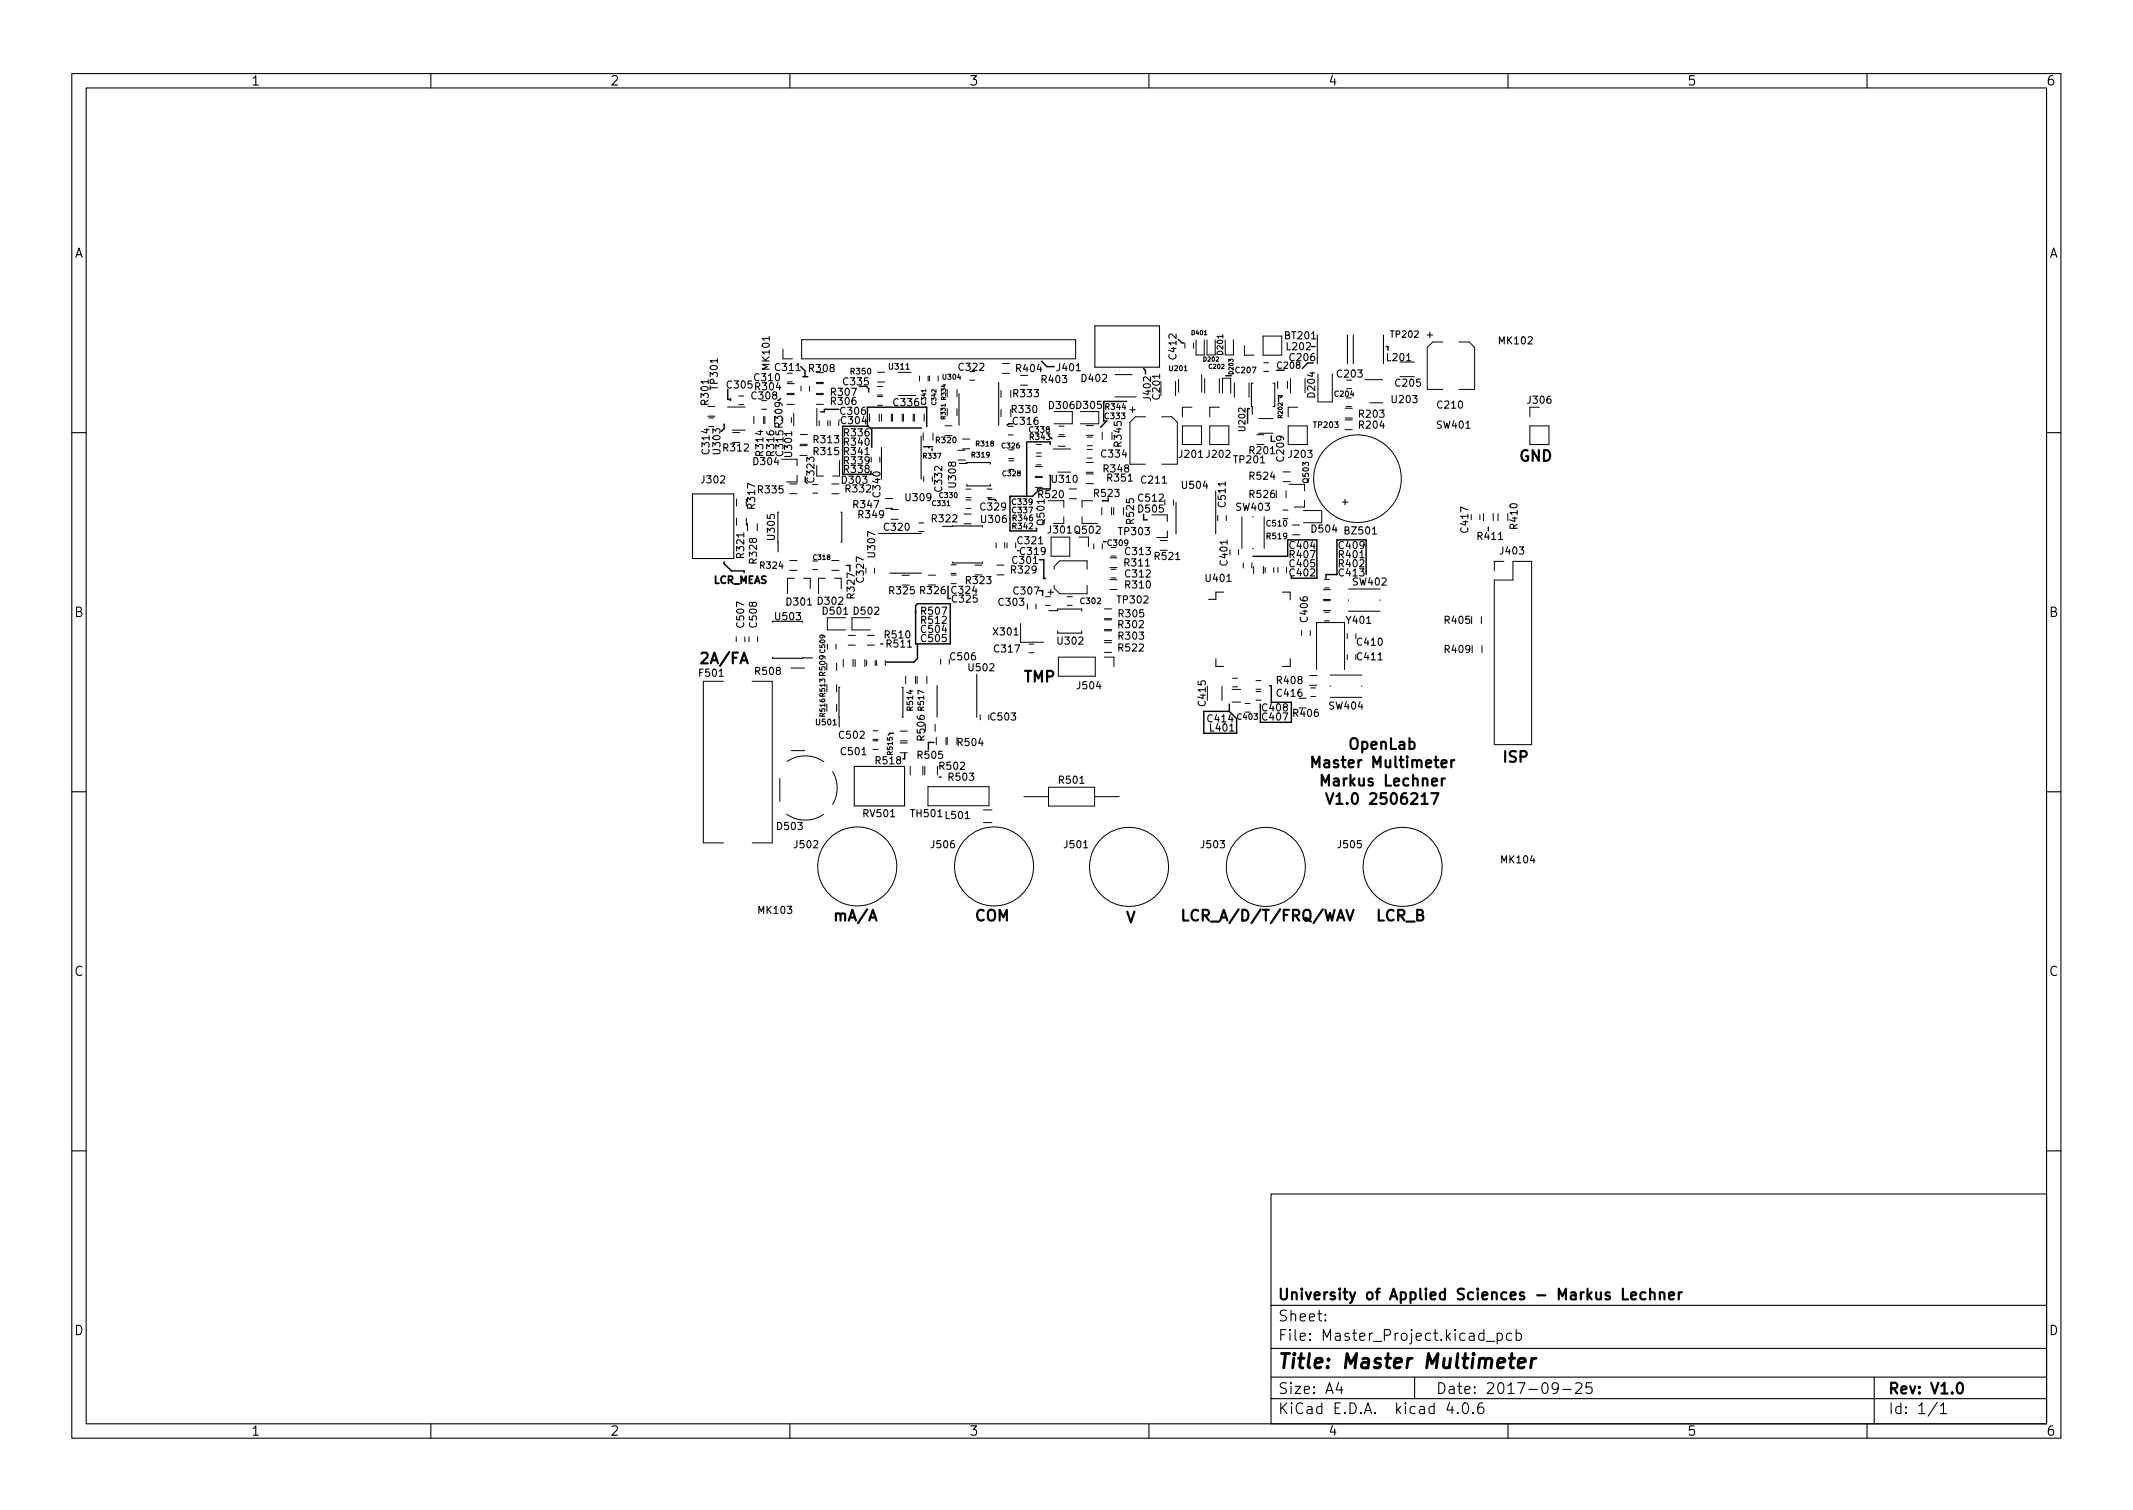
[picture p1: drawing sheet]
<svg xmlns="http://www.w3.org/2000/svg" width="297mm" height="210mm" viewBox="0 0 297 210" stroke-linecap="round" stroke-linejoin="round" font-family="sans-serif">
<defs><g id="words">
<text font-size="2.8" x="178" y="190.6">Title: Master Multimeter</text>
<g font-size="2.1">
<text x="211.5" y="64.2">GND</text>
<text x="97.8" y="92.4">2A/FA</text>
<text x="142.6" y="95">TMP</text>
<text x="183.6" y="106.9">Master Multimeter</text>
<text x="188" y="104.4">OpenLab</text>
<text x="209.4" y="106.2">ISP</text>
<text x="184.5" y="109.5">Markus Lechner</text>
<text x="186" y="112">V1.0 2506217</text>
<text x="116.4" y="128.3">mA/A</text>
<text x="135.7" y="128.3">COM</text>
<text x="156.8" y="128.5">V</text>
<text x="165.9" y="128.3">LCR_A/D/T/FRQ/WAV</text>
<text x="191.6" y="128.3">LCR_B</text>
<text x="178" y="184">Sheet:</text>
<text x="178" y="181">University of Applied Sciences - Markus Lechner</text>
<text x="178" y="186.7">File: Master_Project.kicad_pcb</text>
<text x="178" y="196.9">KiCad E.D.A. kicad 4.0.6</text>
<text x="178" y="194.1">Size: A4</text>
<text x="200" y="194.1">Date: 2017-09-25</text>
<text x="263" y="194.1">Rev: V1.0</text>
<text x="263" y="196.9">Id: 1/1</text>
</g>
<g font-size="1.8">
<text x="35" y="11.9">1</text>
<text x="85" y="11.9">2</text>
<text x="135" y="11.9">3</text>
<text x="185" y="11.9">4</text>
<text x="235" y="11.9">5</text>
<text x="285" y="11.9">6</text>
<text x="10.3" y="35.9">A</text>
<text x="285.3" y="35.9">A</text>
<text x="10.3" y="85.9">B</text>
<text x="285.3" y="85.9">B</text>
<text x="10.3" y="135.9">C</text>
<text x="285.3" y="135.9">C</text>
<text x="10.3" y="185.9">D</text>
<text x="285.3" y="185.9">D</text>
<text x="35" y="199.9">1</text>
<text x="85" y="199.9">2</text>
<text x="135" y="199.9">3</text>
<text x="185" y="199.9">4</text>
<text x="235" y="199.9">5</text>
<text x="285" y="199.9">6</text>
</g>
<g font-size="1.4">
<text x="179" y="47.2">BT201</text>
<text x="199.5" y="47" transform="rotate(-90 199.5 47)">+</text>
<text x="208.8" y="47.9">MK102</text>
<text x="105.1" y="53.1">C310</text>
<text x="107.2" y="51.4" transform="rotate(-90 107.2 51.4)">MK101</text>
<text x="108" y="51.6">C311</text>
<text x="112.8" y="51.8">R308</text>
<text x="117.5" y="53.6">C335</text>
<text x="133.6" y="51.6">C322</text>
<text x="141.6" y="51.8">R404</text>
<text x="145.1" y="53.3">R403</text>
<text x="147.3" y="51.7">J401</text>
<text x="150.7" y="53.2">D402</text>
<text x="163.8" y="49.9" transform="rotate(-90 163.8 49.9)">C412</text>
<text x="179.3" y="48.8">L202</text>
<text x="179.7" y="50.3">C206</text>
<text x="186.3" y="52.6">C203</text>
<text x="193.2" y="50.3">L201</text>
<text x="194.4" y="53.8">C205</text>
<text x="98.7" y="56.3" transform="rotate(-90 98.7 56.3)">R301</text>
<text x="99.9" y="54.1" transform="rotate(-90 99.9 54.1)">TP301</text>
<text x="101.3" y="54.1">C305 R304</text>
<text x="104.8" y="55.6">C308</text>
<text x="115.8" y="56.4">R306</text>
<text x="115.8" y="55.1">R307</text>
<text x="117.1" y="57.7">C306</text>
<text x="117.2" y="59">C304</text>
<text x="124.5" y="56.5">C336</text>
<text x="141" y="57.5">R330</text>
<text x="141.2" y="59.1">C316</text>
<text x="141.2" y="55.3">R333</text>
<text x="146.2" y="56.9">D306 D305</text>
<text x="158.1" y="57.5" transform="rotate(-90 158.1 57.5)">+</text>
<text x="160.3" y="55.6" transform="rotate(-90 160.3 55.6)">J402</text>
<text x="161.5" y="55.5" transform="rotate(-90 161.5 55.5)">C201</text>
<text x="183.1" y="55.3" transform="rotate(-90 183.1 55.3)">D204</text>
<text x="189.3" y="58.2">R203</text>
<text x="189.3" y="59.7">R204</text>
<text x="193.9" y="56.1">U203</text>
<text x="200.2" y="59.7">SW401</text>
<text x="200.3" y="56.9">C210</text>
<text x="212.8" y="56.2">J306</text>
<text x="98.8" y="63.1" transform="rotate(-90 98.8 63.1)">C314</text>
<text x="100.3" y="63.1" transform="rotate(-90 100.3 63.1)">U303</text>
<text x="100.8" y="62.9">R312</text>
<text x="105" y="64.8">D304</text>
<text x="106.3" y="63.4" transform="rotate(-90 106.3 63.4)">R314</text>
<text x="107.8" y="63.4" transform="rotate(-90 107.8 63.4)">R316</text>
<text x="109.1" y="63.4" transform="rotate(-90 109.1 63.4)">C315 R309</text>
<text x="110.3" y="63.5" transform="rotate(-90 110.3 63.5)">U301</text>
<text x="113.4" y="61.7">R313</text>
<text x="113.4" y="63.4">R315</text>
<text x="117.6" y="60.7">R336</text>
<text x="117.6" y="65.8">R338</text>
<text x="117.6" y="64.6">R339</text>
<text x="117.6" y="62">R340</text>
<text x="117.6" y="63.3">R341</text>
<text x="153.5" y="63.7">C334</text>
<text x="153.8" y="65.8">R348</text>
<text x="156.2" y="62.1" transform="rotate(-90 156.2 62.1)">R345</text>
<text x="164.3" y="63.7">J201 J202</text>
<text x="171.9" y="64.5">TP201</text>
<text x="174.1" y="63.2">R201</text>
<text x="178.8" y="64.1" transform="rotate(-90 178.8 64.1)">C209</text>
<text x="179.6" y="63.7">J203</text>
<text x="97.8" y="67.3">J302</text>
<text x="105.1" y="70.7" transform="rotate(-90 105.1 70.7)">R317</text>
<text x="105.7" y="68.7">R335</text>
<text x="113.4" y="67.1" transform="rotate(-90 113.4 67.1)">C323</text>
<text x="117.3" y="67.3">D303</text>
<text x="117.8" y="68.6">R332</text>
<text x="118.9" y="70.7">R347</text>
<text x="122.6" y="69.1" transform="rotate(-90 122.6 69.1)">C340</text>
<text x="126.2" y="69.8">U309</text>
<text x="131.2" y="68.3" transform="rotate(-90 131.2 68.3)">C332</text>
<text x="133.1" y="67.8" transform="rotate(-90 133.1 67.8)">U308</text>
<text x="136.6" y="71.1">C329</text>
<text x="144.7" y="69.3">R520</text>
<text x="146.6" y="67.2">U310</text>
<text x="152.4" y="69.2">R523</text>
<text x="154.3" y="67">R351</text>
<text x="158.6" y="69.8">C512</text>
<text x="158.6" y="71.4">D505</text>
<text x="159" y="67.3">C211</text>
<text x="164.7" y="68.1">U504</text>
<text x="170.7" y="70.5" transform="rotate(-90 170.7 70.5)">C511</text>
<text x="172.2" y="71.1">SW403</text>
<text x="174.1" y="66.8">R524</text>
<text x="174.1" y="69.3">R526</text>
<text x="187.7" y="70.3" transform="rotate(-90 187.7 70.3)">+</text>
<text x="103.6" y="77.6" transform="rotate(-90 103.6 77.6)">R321</text>
<text x="107.9" y="75.1" transform="rotate(-90 107.9 75.1)">U305</text>
<text x="119.6" y="72.1">R349</text>
<text x="121.9" y="77.5" transform="rotate(-90 121.9 77.5)">U307</text>
<text x="123.2" y="73.9">C320</text>
<text x="129.9" y="72.7">R322</text>
<text x="136.7" y="72.8">U306</text>
<text x="141.8" y="75.8">C321</text>
<text x="142.2" y="77.3">C319</text>
<text x="145.5" y="73" transform="rotate(-90 145.5 73)">Q501</text>
<text x="146" y="74.3">J301 Q502</text>
<text x="155.9" y="74.5">TP303</text>
<text x="156.8" y="77.3">C313</text>
<text x="157.9" y="72.8" transform="rotate(-90 157.9 72.8)">R525</text>
<text x="160.9" y="78">R521</text>
<text x="179.7" y="76.4">C404</text>
<text x="179.7" y="77.7">R407</text>
<text x="182.7" y="74.2">D504</text>
<text x="186.5" y="76.4">C409</text>
<text x="186.5" y="77.7">R401</text>
<text x="187.4" y="74.4">BZ501</text>
<text x="204.5" y="74" transform="rotate(-90 204.5 74)">C417</text>
<text x="205.9" y="75.2">R411</text>
<text x="209" y="77.2">J403</text>
<text x="211.3" y="73.5" transform="rotate(-90 211.3 73.5)">R410</text>
<text x="99.3" y="81.3">LCR_MEAS</text>
<text x="105.4" y="78.4" transform="rotate(-90 105.4 78.4)">R328</text>
<text x="119" y="83.2" transform="rotate(-90 119 83.2)">R327</text>
<text x="120.3" y="81" transform="rotate(-90 120.3 81)">C327</text>
<text x="123.9" y="82.7">R325 R326</text>
<text x="132.6" y="82.7">C324</text>
<text x="132.7" y="83.9">C325</text>
<text x="134.6" y="81.3">R323</text>
<text x="140.9" y="79.8">R329</text>
<text x="141.1" y="78.5">C301</text>
<text x="141.2" y="82.8">C307</text>
<text x="145.9" y="82.9">+</text>
<text x="156.7" y="78.9">R311</text>
<text x="156.8" y="80.4">C312</text>
<text x="156.8" y="81.9">R310</text>
<text x="168" y="81">U401</text>
<text x="170.9" y="78.6" transform="rotate(-90 170.9 78.6)">C401</text>
<text x="179.7" y="80.3">C402</text>
<text x="179.7" y="79">C405</text>
<text x="186.5" y="80.3">C413</text>
<text x="186.5" y="79">R402</text>
<text x="188.5" y="81.5">SW402</text>
<text x="103.6" y="87.3" transform="rotate(-90 103.6 87.3)">C507</text>
<text x="105.4" y="87.3" transform="rotate(-90 105.4 87.3)">C508</text>
<text x="108.1" y="86.3">U503</text>
<text x="109.6" y="84.3">D301</text>
<text x="114" y="84.2">D302</text>
<text x="114.7" y="85.6">D501</text>
<text x="119" y="85.6">D502</text>
<text x="123.3" y="88.9">R510</text>
<text x="128.4" y="88.1">C504</text>
<text x="128.4" y="89.4">C505</text>
<text x="128.4" y="85.6">R507</text>
<text x="128.4" y="86.9">R512</text>
<text x="138.4" y="88.5">X301</text>
<text x="139.2" y="84.3">C303</text>
<text x="147.4" y="89.7">U302</text>
<text x="155.7" y="84">TP302</text>
<text x="155.8" y="87.5">R302</text>
<text x="155.9" y="89.1">R303</text>
<text x="155.9" y="85.9">R305</text>
<text x="182.1" y="86.5" transform="rotate(-90 182.1 86.5)">C406</text>
<text x="187.6" y="86.9">Y401</text>
<text x="189.1" y="89.9">C410</text>
<text x="201.3" y="86.9">R405</text>
<text x="97.5" y="94.2">F501</text>
<text x="105.3" y="94">R508</text>
<text x="123.6" y="90.2">R511</text>
<text x="132.4" y="91.9">C506</text>
<text x="135" y="93.5">U502</text>
<text x="138.5" y="90.8">C317</text>
<text x="150.1" y="96">J504</text>
<text x="155.8" y="90.7">R522</text>
<text x="177.9" y="95.2">R408</text>
<text x="189.1" y="91.9">C411</text>
<text x="201.3" y="90.9">R409</text>
<text x="138" y="100.3">C503</text>
<text x="167.9" y="98.2" transform="rotate(-90 167.9 98.2)">C415</text>
<text x="168.3" y="100.6">C414</text>
<text x="168.6" y="101.8">L401</text>
<text x="175.9" y="100.3">C407</text>
<text x="175.9" y="99">C408</text>
<text x="177.9" y="97">C416</text>
<text x="180.2" y="99.8">R406</text>
<text x="185.2" y="98.8">SW404</text>
<text x="117" y="102.9">C502</text>
<text x="117.2" y="105.1">C501</text>
<text x="122" y="106.4">R518</text>
<text x="127.9" y="105.7">R505</text>
<text x="128.8" y="103" transform="rotate(-90 128.8 103)">R506</text>
<text x="130.9" y="107.2">R502</text>
<text x="133.5" y="103.9">R504</text>
<text x="120.3" y="113.8">RV501</text>
<text x="126.9" y="113.8">TH501 L501</text>
<text x="132.2" y="108.7">R503</text>
<text x="147.6" y="109.1">R501</text>
<text x="108.3" y="115.6">D503</text>
<text x="110.7" y="118.1">J502</text>
<text x="129.8" y="118.1">J506</text>
<text x="148.3" y="118.1">J501</text>
<text x="167.4" y="118.1">J503</text>
<text x="186.4" y="118.1">J505</text>
<text x="209.1" y="120.2">MK104</text>
<text x="105.7" y="127.2">MK103</text>
</g>
<g font-size="1.3">
<text x="193.8" y="47">TP202</text>
<text x="178" y="51.3">C208</text>
<text x="173.4" y="59.9" transform="rotate(-90 173.4 59.9)">U202</text>
<text x="105.9" y="79.2">R324</text>
</g>
<g font-size="1.1">
<text x="118.5" y="52.1">R350</text>
<text x="123.9" y="51.4">U311</text>
<text x="170.3" y="49.3" transform="rotate(-90 170.3 49.3)">D201</text>
<text x="172.2" y="52">C207</text>
<text x="153.9" y="58.3">C333</text>
<text x="154" y="57">R344</text>
<text x="183" y="59.6">TP203</text>
<text x="130.4" y="61.7">R320</text>
<text x="143.4" y="60.2">C338</text>
<text x="143.5" y="61.2">R343</text>
<text x="141" y="70.3">C339</text>
<text x="141" y="71.4">C337</text>
<text x="182.3" y="67.1" transform="rotate(-90 182.3 67.1)">Q503</text>
<text x="141.1" y="73.7">R342</text>
<text x="141.1" y="72.5">R346</text>
<text x="154.3" y="76">C309</text>
<text x="176.5" y="73.3">C510</text>
<text x="176.5" y="75.1">R519</text>
<text x="150.5" y="84.1">C302</text>
<text x="115" y="94" transform="rotate(-90 115 94)">R509</text>
<text x="113.7" y="101">U501</text>
<text x="127.1" y="98.9" transform="rotate(-90 127.1 98.9)">R514</text>
<text x="128.7" y="98.9" transform="rotate(-90 128.7 98.9)">R517</text>
<text x="172.4" y="100.2">C403</text>
</g>
<g font-size="1">
<text x="131.4" y="52.8">U304</text>
<text x="162.9" y="51.7">U201</text>
<text x="185.9" y="55.2">C204</text>
<text x="128.6" y="63.8">R337</text>
<text x="135.4" y="63.7">R319</text>
<text x="136" y="62.1">R318</text>
<text x="139.6" y="62.4">C326</text>
<text x="129.9" y="70.4">C331</text>
<text x="130.9" y="69.3">C330</text>
<text x="139.7" y="66.3">C328</text>
<text x="114.9" y="90.8" transform="rotate(-90 114.9 90.8)">C509</text>
<text x="114.9" y="99.7" transform="rotate(-90 114.9 99.7)">R516 R513</text>
<text x="124.3" y="105" transform="rotate(-90 124.3 105)">R515</text>
</g>
<text font-size=".9" x="113.3" y="77.9">C318</text>
<g font-size=".8">
<text x="166" y="46.6">D401</text>
<text x="167.7" y="50.3">D202</text>
<text x="168.4" y="51.3">C202</text>
<text x="171.7" y="52" transform="rotate(-90 171.7 52)">D203</text>
<text x="128.9" y="56.3" transform="rotate(-90 128.9 56.3)">C341</text>
<text x="130.4" y="56.3" transform="rotate(-90 130.4 56.3)">C342</text>
<text x="131.7" y="58.3" transform="rotate(-90 131.7 58.3)">R331</text>
<text x="131.7" y="55.6" transform="rotate(-90 131.7 55.6)">R334</text>
<text x="178.6" y="58.1" transform="rotate(-90 178.6 58.1)">R202</text>
</g>
</g></defs>
<g fill="none" stroke="#000" stroke-width=".15">
<path d="M10 10.2h277v190.1h-277zM12 12.2h273v186.1h-273zM60 10.2v2M110 10.2v2M160 10.2v2M210 10.2v2M260 10.2v2M133.5 54.8v4.4M139.1 53.2v6M152.5 45.4h9v5.7h-9zM174.5 53.4h-.2v3.2h.1v1.1M177.3 53.4h.2v3.2h-.2"/>
<path d="M183.4 46.6v4M187.6 46.6v4M188.5 46.7v4M192.7 46.7v4M10 60.2h2M96.4 68.8h5.8v9h-5.8zM108.3 75.5h.1M108.4 71.3h-.1l.1 5.6M117.1 71.3h.1v4.2h-.1M122.3 74.3h6M122.8 62.3v4.4M123.9 79.8h4.4"/>
<path d="M128.3 60.7v6M131.3 73.3l5.5-.1v.2M132.7 78.2v.2h4.1v-.2M133.6 64.5h1v-.1h3.3v.2M134.6 67.4v.3h3.3v-.3M163.8 69.9v4.4M169.3 68.4v5.9M285 60.2h2M107.6 91.5v.2l5.5-.1M111.7 86.5h-4.1v.2M116.9 95.7h-.1l.1 5.5M125.6 95.7h.1v4.2h-.1"/>
<path d="M130.5 95.5v4.4M136 93.9v6M146.1 85h1.2v-.2h3.3v.3M147.3 87.9v.3h3.3v-.3M169.3 91.7v1.1h1.1M170.4 82.4h-1.1v1h-1M178.6 82.4h1.1v1.1M179.7 91.7v1.1h-1.1M10 110.2h2M119 106.7h7v5.5h-7zM285 110.2h2M10 160.2h2"/>
<path d="M177 166.3h108v32h-108zM285 160.2h2M60 198.3v2M110 198.3v2M160 198.3v2M177 194.8h108M177 191.8h108M177 187.8h108M177 181.8h108M184.6 183.8v.1h-.1l.1-.1v.1M184.6 183v.1h-.1l.1-.1v.1M186.4 192.5l-.3 1h.9"/>
<path d="M186.8 193v1M197 191.8v3M201.9 195.3l-.4 1h.9M203 196.7l.1 .1h-.1h-.1l.1-.1v.1M203.9 195.4a.36 .36 0 0 1 .5 .2 .77 .77 0 0 1-.4 1.2 1 1 0 0 1-.1-1.4zM205.1 196.7l.1 .1h-.1v-.1v.1M206.5 195.3a.59 .59 0 0 0-.7 .7v.5l.1 .3h.5l.2-.1v-.5l-.1-.2-.4-.1-.3 .3M207 186.8h1.1M208.5 185.7l.4-.1 .3 .3v.4l-.1 .3h-.2h-.4M208.5 185.6v1.5M210 198.3v2M210.5 185.7l-.4-.1-.3 .3v.4l.1 .3h.2h.4"/>
<path d="M211.1 185.7l.5-.1 .3 .3v.4l-.2 .3h-.1h-.5M211.1 185.1v1.5M217 193.2l-.3 .3-.4-.1-.2-.2v-.4l.2-.2 .4-.1 .2 .2a.99 .99 0 0 1-.3 1.3h-.3M217.6 193.5h1.2M219.4 192.7l.2-.2 .5 .1a.41 .41 0 0 1 .1 .6l-.8 .8h.9M221.6 192.5h-.7v.7l.2-.1 .5 .1 .1 .2-.1 .5-.2 .1h-.3l-.2-.1M260 198.3v2M261 191.8v6.5M269.8 195.3l-1.3 1.9M270.2 195.8l.4-.5v1.5M270.2 196.8h.9"/>
</g>
<g fill="none" stroke="#000" stroke-width=".3">
<path d="M182.7 106.8v-1.5l.5 1.1 .5-1.1v1.5M184.7 110.4l.5 1.5 .5-1.5M199.3 110.4h1l-.6 1.5M202.5 105.8l-.3 .1-.1 .2M164.8 126.7v1.5h.7M187.5 126.7l.5 1.5 .5-1.5M229.8 179.4v1.5M231.1 179.9v1M233.8 179.9v1M234.2 179.9l-.3 .1-.1 .2M227.1 180.4l.8-.1-.1-.3-.4-.1-.3 .2 .1 .8h.2h.4M229.1 180l-.4-.1-.3 .3v.4l.2 .3h.1h.4"/>
<path d="M229.8 180.1a.37 .37 0 0 1 .6 0v.8M231.1 180.1a.37 .37 0 0 1 .7 0v.8M232.4 180.4l.7-.1v-.3l-.5-.1-.2 .2 .1 .8h.1h.5M272.7 192.6a.36 .36 0 0 1 .6 .2 .77 .77 0 0 1-.4 1.2 .99 .99 0 0 1-.2-1.4z"/>
</g>
<path d="M210.2 189.1h.7M210.5 188.5l-.2 1.7 .1 .2 .4 .1M211.4 189.8l1-.2v-.4l-.2-.1-.6 .1-.1 .2-.1 .8 .1 .2 .1 .1 .6-.1M213.3 189.1l-.1 1.4M213.9 189.1a.59 .59 0 0 0-.6 .4" fill="none" stroke="#000" stroke-width=".4"/>
<g fill="none" stroke="#000" stroke-width=".2">
<path d="M100.8 59v.7l-.3 .4M101.3 54.2v1.4h.4M101.7 55.5v.2M108.7 55.5l-.2 .2M111.5 51l.6 .6v.8M111.8 52.4h.7M116.8 57h-2v.3h-.5M117.4 59.3h3.5M117.4 59.5v6.2M120.8 56.7h8.3v2.7M120.8 56.8v2.5M121 54.1v.5"/>
<path d="M121.2 59.6h7.2M121.4 59.8v2.5M141 59h-.5l-.3 .2M145 50.3l.8 .7h1M154.1 58.6l-.9 .9M156.9 55.9h-3.2v2.7M159.3 51.3l.2 .3v.5M164.1 47.2l.5 .5h.2M170.7 52.3h.7M174 56.9h-.3v2M178.3 55.4l.3-.3h-.5v.8M182.1 50.5l-.7 .8"/>
<path d="M182.6 48.3h.5M193 48.3h.3v.5M100.8 78.2v.3l1.1 1h1.7v.3M117.4 66h3.8M117.9 78.7h.5v.8M128.6 62.2h1.3M129.4 62.2v.2M129.8 62.5v.2M137.7 69.4v.1h.8l.3 .2M141.7 76.7h.2M143 61.5v7.6M143 61.5h3.2v.4"/>
<path d="M144.2 73.6h.1v.3h-3.7M144.5 68.4l-.7 .7h-3.2v4.8M144.8 77.9h.6v2.6h.2M146.2 66.2h.1v1.9M153.7 75.4h.3M154.3 69.3v.4h-.7M159.3 71.6v.8h.5M174.5 77.5h4.8v-2.3h4.1v5.3h-3.6M177 60.7v.8h.5M207.3 73.4v.5M122.7 89.7h.2M127.8 89.7v2l-.5 .5h-3.9"/>
<path d="M127.8 84.1h4.5v5.6h-4.8v-5.4zM132 81.6v1.7h.4M144.7 82.2h.5l-.1 .7M145.6 80.5v.1M167.6 99.1h3.6l1 1v2h-4.6zM171.2 98v1.1M176.8 95.5h.2v2.3h2.8v2.8h-4.3v-2.6M190.2 80v-4.8h-4v4.8h-1.5v.5M124.5 102.1h-.5l-.3 .3M126 104.9v.8h-.3M130 103.4h-.7v1M130.8 108.2h.3"/>
</g>
<g fill="none" stroke="#000" stroke-width=".14">
<path d="M98.6 56.6h1M98.6 58h1M98.7 58.2h.7M98.7 59.4h.7M101.3 56.7h2.5M102 59.9h1.8M102.9 55.1h.7M102.9 56.3h.7M105 58v1M106.1 57h.7M106.3 58v1M106.5 58v1"/>
<path d="M109 48.6v1.4h1.4M109.6 53.4h1M109.6 54.8h1M109.6 54.9h1M109.6 56.3h1M109.6 53.2h.7M110.2 58.1v.7M110.5 57.5v1.8M111.5 53.7v.7M111.6 47.3h38.2v2.7h-38.2zM112.7 53.7v.7M113.7 53.4h1"/>
<path d="M113.7 54.8h1M113.7 54.9h1M113.7 56.3h1M113.7 53.3h1M113.8 56.9v2.4M114.1 58.6v.7M115.3 58.6v.7M115.6 58.6v.7M116.8 58.6v.7M121.1 57.7v1M122.2 55.2h.7M122.2 56.4h.7"/>
<path d="M122.2 51.8h1M122.2 53.2h1M122.2 53.8h.7M122.2 55h.7M122.4 57.7v1M122.8 57.7v1M124.1 57.7v1M124.3 57.7v1M125.1 51.9h1.8M125.1 55.1h2.4M125.6 57.7v1M125.8 57.7v1"/>
<path d="M127.2 57.7v1M127.3 57.7v1M128.1 52.3v.7M128.7 57.7v1M129.3 52.3v.7M129.4 52.3v.7M130.6 52.3v.7M131.6 59.3h1M133.3 54.2v1M133.3 56.9v1M135 52.9h.7M139.4 54.4v1"/>
<path d="M139.4 57v1M139.6 50.6h1M139.6 52h1M140.4 59.4h.7M140.8 54.4v1M140.8 57v1M142.1 53.6h1M146.8 57.3h2.5v1.7h-2.5M147.5 59.3h.7M150.5 57.3h2.5v1.7h-2.5M151.3 59.3h1M155.3 55.3h2.9"/>
<path d="M155.3 52.2h2.4M159.5 58h-1.4l-.7 .8v5.8h2.1M161.8 58h1.4l.8 .8v5.8h-2.2M163.7 53.1v2M164.1 52.8v1.8M164.7 59.3h2.6v2.6h-2.6zM165 47.8v.7M166 56.7h-1.3v1.3M166.2 47.8v.7M166.6 47.3v2.1h1.1v-2.1M167.3 52.2v2.4M167.8 52.7v2"/>
<path d="M168.1 47.3v2.1h1.1v-2.1M168.5 59.3h2.6v2.6h-2.6zM169.8 56.7h-1.3v1.3M169.8 52.7v2M170.2 54.8v-2.1h1.2v2.1M170.6 47.3v2.1h1.2v-2.1M171.9 53.3v2M173.3 48.1v1.4h1.3M173.9 53.3v2M175.3 58.3h2M175.9 46.8h2.6v2.7h-2.6zM176 51.7h.7"/>
<path d="M176 50.5h.7M177.9 53.1v1M179.3 53.1v1M179.4 59.3h2.7v2.6h-2.7zM179.7 52.7v2M180.7 56.7h-1.3v1.3M183.5 52.1v3.9h2v-3.9M187.3 58.5h1M187.3 59.8h1M187.3 58.2h1M187.3 56.8h1M187.5 56.6h.7"/>
<path d="M190.1 52.9h2.4M190.7 56.1h1.8M195 50.4h2M200.9 47.6h-1.4l-.7 .8v5.8h2.1M203.2 47.6h1.4l.8 .8v5.8h-2.2M213 59.3h2.7v2.6h-2.7zM213 56.7v1.3M102 60.2h1M102.6 69.5v1M102.6 72.1v1M103.9 72.1v1M104.1 72.9v1"/>
<path d="M105.5 72.9v1M108.8 63.9h2.2v1M110 78.1h1M110 79.4h1M110 68.7h1M110 67.4h1M111 66.2v.9h-1.5M111.4 63.4h1M111.4 62.1h1M111.4 61.9h1M111.4 60.5h1M113.2 79.3h.7"/>
<path d="M113.2 68.7h.7M113.7 66.3h1M115.8 78.1h1M115.8 79.4h1M115.8 68.7h1M115.8 67.4h1M116.9 64.1v2.2h-.9M121.8 79.1v.7M122.5 63.7v.7M123.3 70.8h1M123.3 69.4h1M124.1 72.3h1"/>
<path d="M124.1 70.9h1M128 72.8h.7M128 74h.7M128.6 60.3v1M128.6 66.4v.7M129.9 60.3v1M132.4 79.8h.7M132.4 78.6h.7M133.4 62.7h1M133.4 64.1h1M134 61.1h1M134 62.5h1"/>
<path d="M134.2 71.6h1M134.2 72.9h1M134.5 68.1h.7M134.5 69.3h.7M134.5 70.8h.7M134.5 69.6h.7M135.8 78.7h1M137.4 68.1h.7M137.4 69.3h.7M138.7 75.6v.7M138.8 78.7h1M139.9 75.6v.7"/>
<path d="M140.2 75.6v.7M140.4 60.6h.7M140.5 63.8h.7M140.5 64.2h.7M141.4 75.6v.7M144.2 66.5h1M144.2 67.9h1M144.2 65h1M144.2 66.3h1M144.3 63.5h.7M144.3 64.7h.7M144.3 61.9h.7"/>
<path d="M144.3 63.1h.7M146.4 74.8h2.6v2.6h-2.6zM146.7 62.5h2.4M146.8 79.3v-.4l.8-.8h3.8v1.2M147.3 60.8h1M147.3 62.1h1M147.5 60.5h.7M148.1 69.7v1M148.1 72v.9M148.9 68.1h1M148.9 69.4h1M150.7 72v.9"/>
<path d="M151.2 64.4h1M151.2 65.8h1M151.3 60.6h1M151.3 67.3h1M151.3 66h1M151.4 63.8h.7M151.4 62.6h.7M151.4 62.1h.7M151.4 60.9h.7M151.6 74.8v1.3M152.1 69.7h-1.4v1M152.3 75.7v.7"/>
<path d="M153.4 70.7v1M153.5 60.2v1M153.5 75.7v.7M154.6 79h1M154.6 77.7h1M154.7 79.3h.7M154.7 77.4h.7M154.8 70.7v1M155.1 70.7v1M160.4 71.7h2.2v.9M161.6 75.3h1M162.6 73.9v1h-1.5"/>
<path d="M163.4 69.6v.7M169.6 71.8v.7M170.8 71.8v.7M172.5 76.6v.7M172.9 72v4.4M173.1 78.4v.7M174.3 78.4v.7M174.4 72h.1M174.4 76.4h.1M174.6 78.9v1M175 60.5h1M175.3 60.3h2"/>
<path d="M175.9 78.9v1M176 72v4.4M176.2 79v.7M177.4 79v.7M178 79v.7M178.7 71h.7M178.7 65.7h1M178.7 67.1h1M179.1 68.3v1M179.2 79v.7M179.5 67.4h2.2v1M180 74.5h1"/>
<path d="M180 73.1h1M181.5 71.1h2.6v1.7h-2.6M181.7 69.7v.9h-1.5M206.1 71.7v.7M206.6 71.5v1M207.9 71.5v1M208.6 71.5v1M209.4 78.2h-1.3v1.3M100.7 94.9h-2.8v22.5h2.8M102.5 88.7v.7M103.7 88.7v.7M104.3 88.7v.7"/>
<path d="M104.7 94.9h2.8v22.5h-2.8M105.5 88.7v.7M110.1 93h1.9M110.6 80.5h-.9v2.2M111.9 80.5h.9v1.5M114.9 80.5h-.9v2.2M116.2 80.5h.9v1.5M116.4 89.7v.7M116.5 92.3v1M116.5 98v1M116.5 95.3v1M117.4 91.8v1"/>
<path d="M117.8 86h-2.6v1.7h2.6M118.1 89.8h1M118.1 88.5h1M118.8 91.8v1M119.1 91.8v1M120.4 91.8v1M120.7 92v.7M120.8 89.8h1M120.8 88.5h1M121.2 86h-2.6v1.7h2.6M121.9 92v.7M122.1 92v.7"/>
<path d="M123.3 92v.7M125.6 80.1h1M126.1 94.2v1M127.5 94.2v1M127.7 94.2v1M129.1 94.2v1M129.3 80.1h1M131 91.8v.7M132.2 91.8v.7M132.5 80.1h.7M136.5 99.5v.7M138.8 80h1"/>
<path d="M142.1 86.8v2.6h3.2M143.1 84.1v.7M143.3 89.7h.7M143.3 90.9h.7M144.3 84.1v.7M145.6 84.3h.7M146.8 81.5v.4l.8 .8h3.8v-1.2M147.4 91.5h5.1v2.7h-5.1zM148.6 83.1h.7M148.6 84.3h.7M153.8 91.5h1.3v1.3M153.8 87.7h1"/>
<path d="M153.8 86.3h1M153.8 89.2h1M153.8 87.8h1M153.8 86.1h1M153.8 84.8h1M153.8 89.5h1M153.8 90.8h1M154.6 80.7h1M154.6 82.1h1M154.7 80.5h.7M170.2 95.5v2M171.6 96h1.2"/>
<path d="M171.6 97.8h1.2M171.6 94.4h.7M171.6 95.6h.7M173.4 98h.7M174.9 96.3h.7M174.9 97.5h.7M174.9 94.8h.7M174.9 96h.7M180.9 97.2h1M181.3 87.8v.7M182.4 94.1h1M182.4 95.4h1"/>
<path d="M182.5 87.8v.7M182.5 95.8h.7M182.5 97h.7M183.3 93.2v-6.5h3.9v6.5M184.3 83.5h1M184.3 82.1h1M184.3 83.6h1M184.3 85h1M184.4 80.7h.7M184.4 81.9h.7M184.4 85.2h.7M184.4 86.4h.7"/>
<path d="M185.2 95.5v.1M185.2 94h4.4M185.2 97.1h4.4M187.6 91.1v.7M187.6 88.2v.7M187.8 85.1h4.4M187.8 82h4.4M187.8 83.5v.1M188.8 88.2v.7M189.6 95.5v.1M192.2 83.5v.1M206.3 85.9v1"/>
<path d="M206.4 89.9v1M208.1 80.8h2.6v-2.6h2.6v25.5h-5.2zM108.6 108.4v3.2M109.5 113.4a4.5 4.5 0 0 0 5.2 0M109.6 106a4.5 4.5 0 0 1 5.1 .1M110.2 104.5h1.9M116 107.4a4.4 4.4 0 0 1-.1 4.6M121.6 104.4h.7M121.6 103.2h.7M121.6 103h.7M121.6 101.8h.7M125.4 103.2h1"/>
<path d="M125.4 101.8h1M125.4 103.5h1M125.4 104.8h1M126.8 106.7v1.2M128.5 106.7v1.2M128.8 106.7v1.2M129.2 109.5h8.5v2.7h-8.5zM130.2 100.8v1M130.4 102.7v1M130.5 106.7v1.2M131.7 102.7v1M131.9 102.7v1"/>
<path d="M136.9 112.8h1.2M136.9 114.5h1.2M142.6 110.9h3.4M146 109.6h6.4v2.6h-6.4zM152.4 110.9h3.5"/>
<circle cx="189" cy="66.7" r="6.1"/>
<circle cx="119.4" cy="120.6" r="5.5"/>
<circle cx="138.4" cy="120.6" r="5.5"/>
<circle cx="157.2" cy="120.7" r="5.5"/>
<circle cx="176.3" cy="120.7" r="5.5"/>
<circle cx="195.3" cy="120.7" r="5.5"/>
</g>
<use href="#words"/>
</svg>
